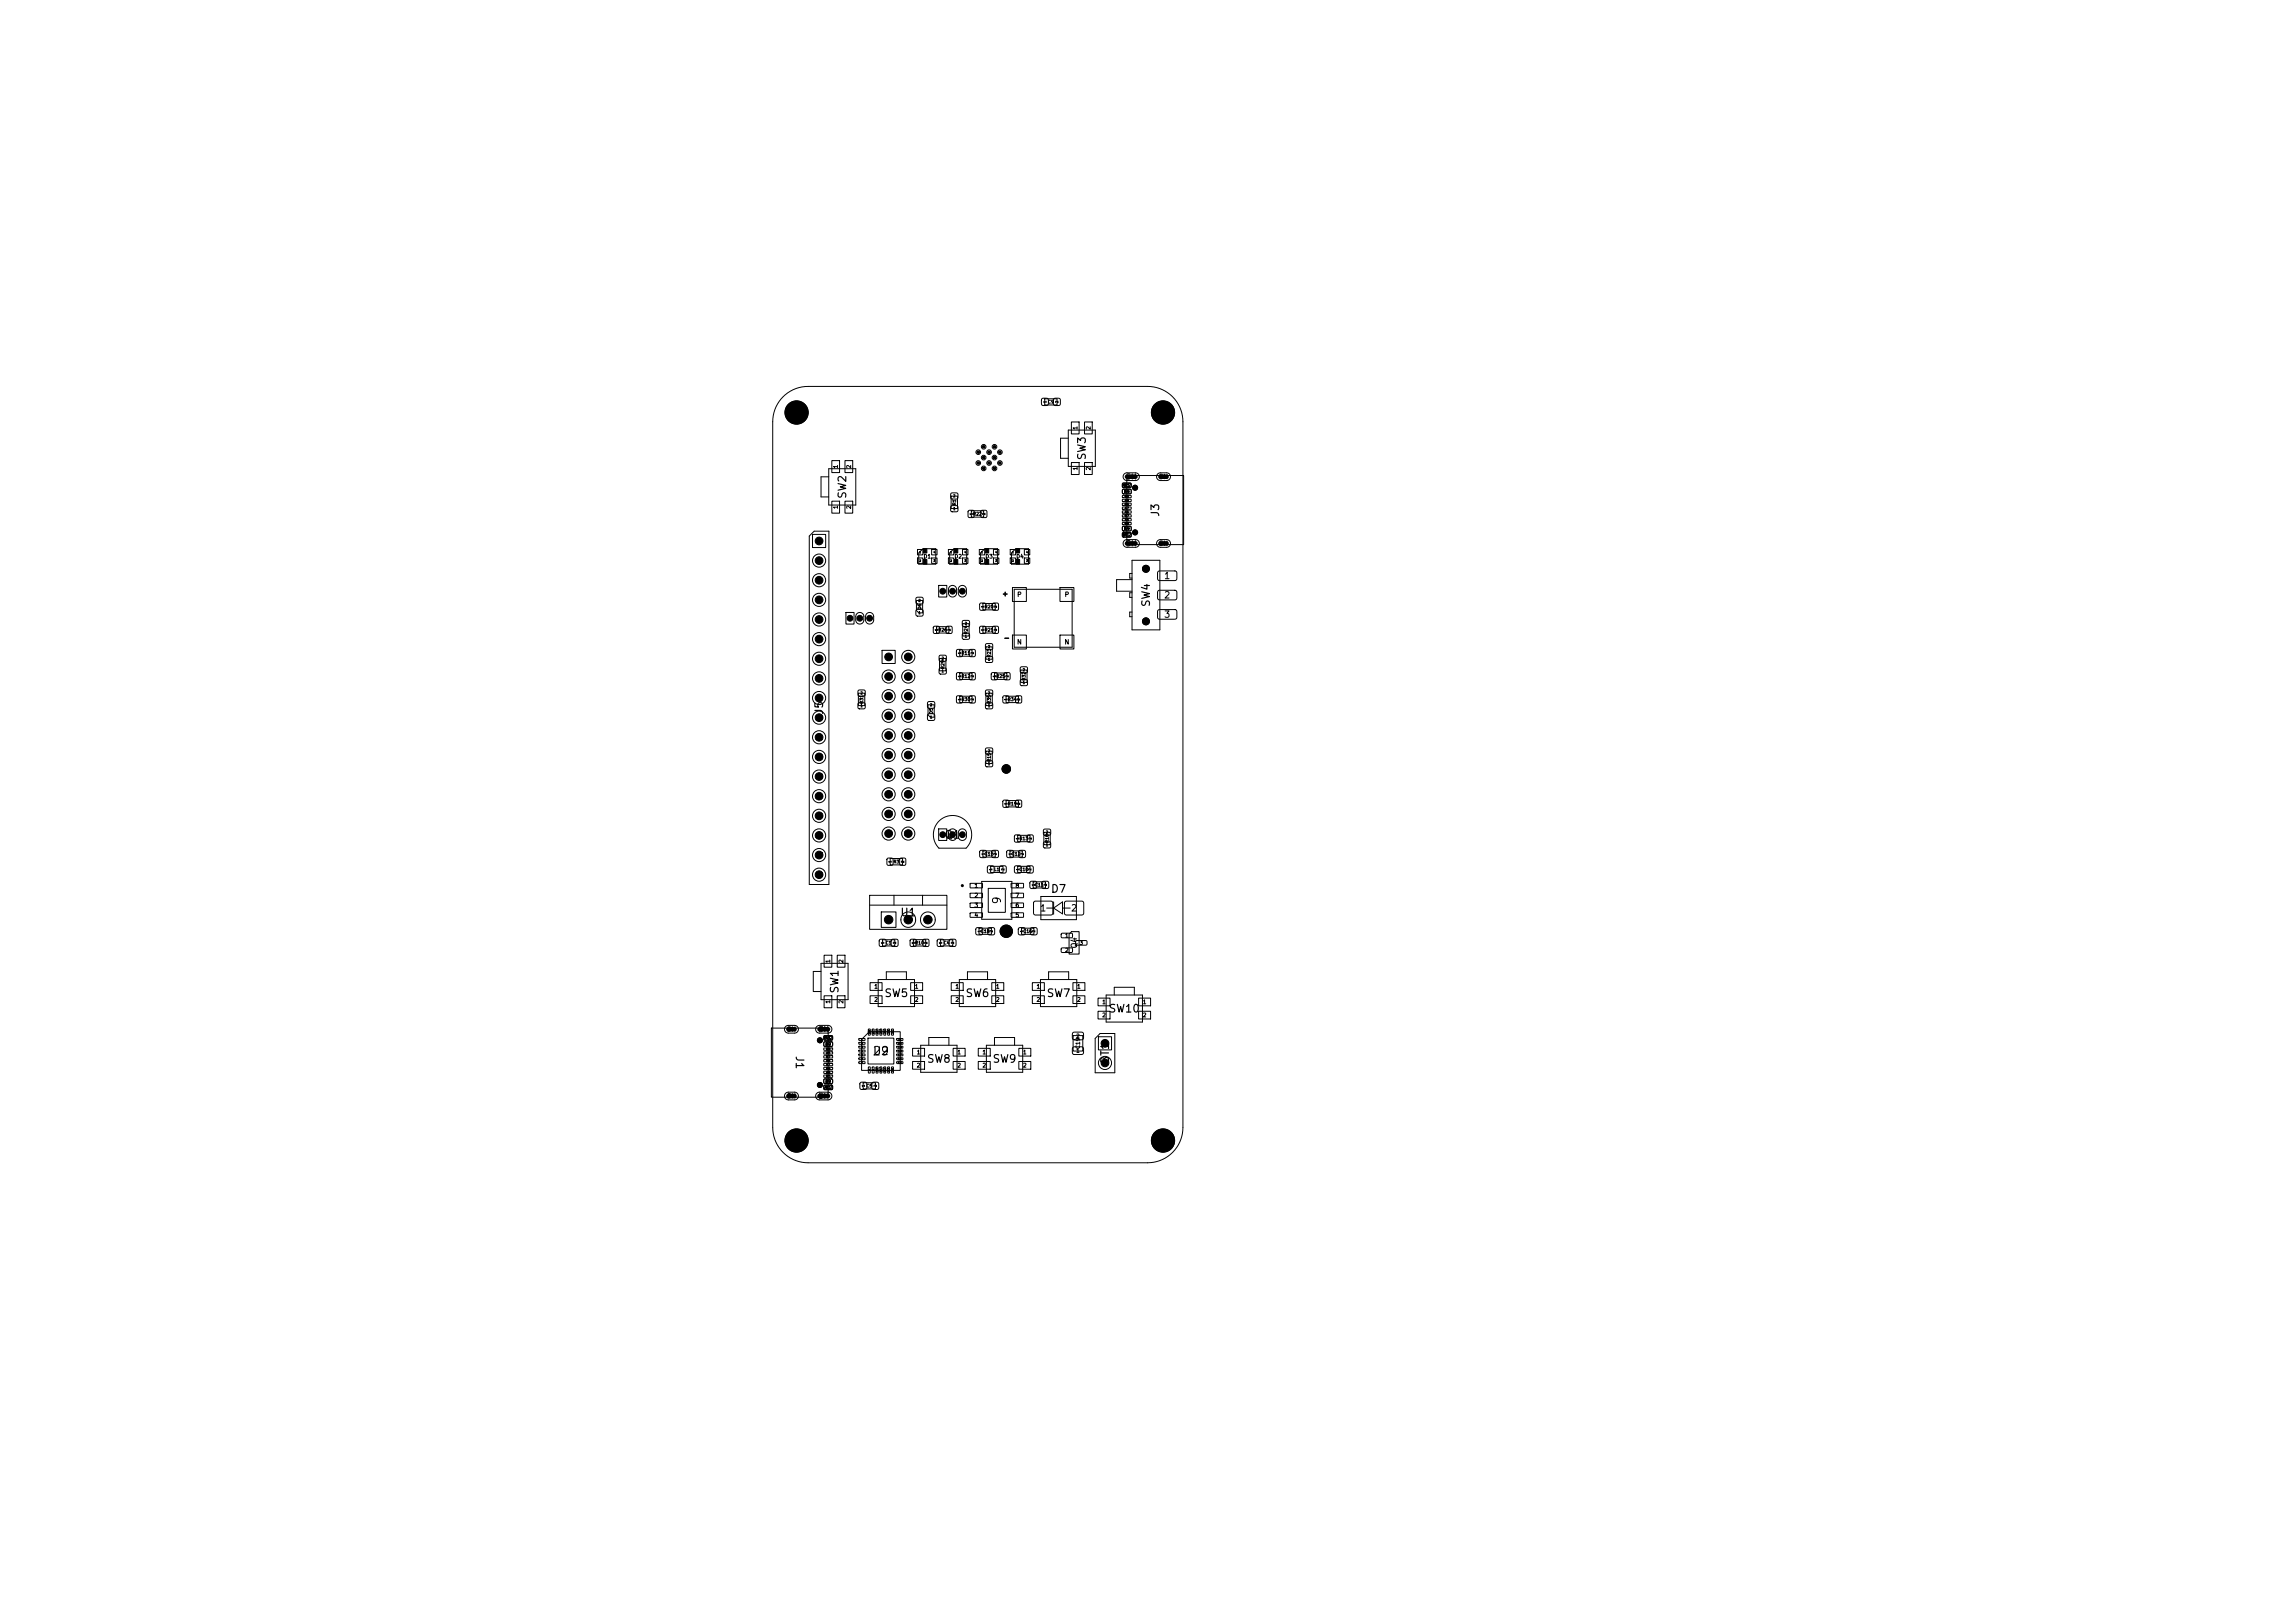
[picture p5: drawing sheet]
<svg xmlns="http://www.w3.org/2000/svg" width="297mm" height="210mm" viewBox="0 0 297 210" stroke-linecap="round" stroke-linejoin="round" font-family="sans-serif">
<defs><g id="words">
<text font-size="1.1" x="112.8" y="136.8">29</text>
<g font-size="1">
<text x="140.8" y="59.6" transform="rotate(-90 140.8 59.6)">SW3</text>
<text x="109.8" y="64.6" transform="rotate(-90 109.8 64.6)">SW2</text>
<text x="150.3" y="67" transform="rotate(-90 150.3 67)">J3</text>
<text x="149.1" y="78.6" transform="rotate(-90 149.1 78.6)">SW4</text>
<text x="106.8" y="92.5" transform="rotate(-90 106.8 92.5)">J5</text>
<text x="122.2" y="108.8">Q1</text>
<text x="116.4" y="118.8">U1</text>
<text x="129.8" y="117.1" transform="rotate(-90 129.8 117.1)">9</text>
<text x="135.9" y="115.8">D7</text>
<text x="108.8" y="128.6" transform="rotate(-90 108.8 128.6)">SW1</text>
<text x="114.4" y="129.3">SW5</text>
<text x="124.9" y="129.3">SW6</text>
<text x="135.4" y="129.3">SW7</text>
<text x="143.4" y="131.3">SW10</text>
<text x="102.7" y="136.5" transform="rotate(90 102.7 136.5)">J1</text>
<text x="112.9" y="136.8">U2</text>
<text x="119.9" y="137.8">SW8</text>
<text x="128.4" y="137.8">SW9</text>
<text x="143.8" y="137.7" transform="rotate(-90 143.8 137.7)">BT1</text>
</g>
<g font-size=".8">
<text x="150.6" y="75.1">1</text>
<text x="150.6" y="77.6">2</text>
<text x="150.6" y="80.1">3</text>
<text x="134.5" y="118.1">1</text>
<text x="138.5" y="118.1">2</text>
</g>
<g font-size=".7">
<text x="145.6" y="62.2">SH</text>
<text x="145.6" y="70.9">SH</text>
<text x="139.5" y="122.8" transform="rotate(-90 139.5 122.8)">Q4</text>
<text x="105.8" y="133.7">SH</text>
<text x="105.8" y="142.4">SH</text>
</g>
<g font-size=".6">
<text x="149.9" y="62.1">SH</text>
<text x="105.7" y="70.4">1</text>
<text x="149.9" y="70.8">SH</text>
<text x="105.7" y="73">2</text>
<text x="105.7" y="75.5">3</text>
<text x="129.6" y="77.3">+</text>
<text x="131.6" y="77.4">P</text>
<text x="137.7" y="77.4">P</text>
<text x="105.7" y="78.1">4</text>
<text x="105.7" y="80.6">5</text>
<text x="105.7" y="83.1">6</text>
<text x="129.8" y="83">-</text>
<text x="131.6" y="83.5">N</text>
<text x="137.7" y="83.5">N</text>
<text x="105.7" y="85.7">7</text>
<text x="105.7" y="88.2">8</text>
<text x="114.7" y="85.4">1</text>
<text x="114.7" y="88">3</text>
<text x="117.2" y="85.4">2</text>
<text x="117.2" y="88">4</text>
<text x="105.4" y="93.3">10</text>
<text x="105.4" y="95.8">11</text>
<text x="105.7" y="90.8">9</text>
<text x="114.7" y="90.5">5</text>
<text x="114.7" y="93.1">7</text>
<text x="114.7" y="95.6">9</text>
<text x="116.9" y="95.6">10</text>
<text x="117.2" y="90.5">6</text>
<text x="117.2" y="93.1">8</text>
<text x="105.4" y="98.4">12</text>
<text x="105.4" y="100.9">13</text>
<text x="114.4" y="98.1">11</text>
<text x="114.4" y="100.7">13</text>
<text x="116.9" y="98.1">12</text>
<text x="116.9" y="100.7">14</text>
<text x="105.4" y="103.5">14</text>
<text x="105.4" y="106">15</text>
<text x="114.4" y="103.2">15</text>
<text x="114.4" y="105.8">17</text>
<text x="116.9" y="103.2">16</text>
<text x="116.9" y="105.8">18</text>
<text x="105.4" y="108.5">16</text>
<text x="105.4" y="111.1">17</text>
<text x="105.4" y="113.6">18</text>
<text x="114.4" y="108.3">19</text>
<text x="116.9" y="108.3">20</text>
<text x="114.6" y="119.5">1</text>
<text x="117.2" y="119.5">2</text>
<text x="119.7" y="119.5">3</text>
<text x="101.8" y="133.6">SH</text>
<text x="142.7" y="135.4">1</text>
<text x="142.7" y="138">2</text>
<text x="101.8" y="142.3">SH</text>
</g>
<g font-size=".5">
<text x="139.5" y="55.7" transform="rotate(-90 139.5 55.7)">1</text>
<text x="141.2" y="55.7" transform="rotate(-90 141.2 55.7)">2</text>
<text x="108.5" y="65.9" transform="rotate(-90 108.5 65.9)">1</text>
<text x="108.5" y="60.7" transform="rotate(-90 108.5 60.7)">1</text>
<text x="110.2" y="65.9" transform="rotate(-90 110.2 65.9)">2</text>
<text x="110.2" y="60.7" transform="rotate(-90 110.2 60.7)">2</text>
<text x="139.5" y="60.9" transform="rotate(-90 139.5 60.9)">1</text>
<text x="141.2" y="60.9" transform="rotate(-90 141.2 60.9)">2</text>
<text x="119.5" y="72.4">D1</text>
<text x="122.4" y="76.8" transform="rotate(-90 122.4 76.8)">1</text>
<text x="123.5" y="72.4">D2</text>
<text x="123.7" y="76.8" transform="rotate(-90 123.7 76.8)">2</text>
<text x="124.9" y="76.8" transform="rotate(-90 124.9 76.8)">3</text>
<text x="127.5" y="72.4">D3</text>
<text x="131.5" y="72.4">D4</text>
<text x="110.4" y="80.3" transform="rotate(-90 110.4 80.3)">1</text>
<text x="111.7" y="80.3" transform="rotate(-90 111.7 80.3)">2</text>
<text x="112.9" y="80.3" transform="rotate(-90 112.9 80.3)">3</text>
<text x="122.4" y="108.3" transform="rotate(-90 122.4 108.3)">1</text>
<text x="123.7" y="108.3" transform="rotate(-90 123.7 108.3)">2</text>
<text x="124.9" y="108.3" transform="rotate(-90 124.9 108.3)">3</text>
<text x="126" y="115">1</text>
<text x="126" y="116.3">2</text>
<text x="126" y="117.5">3</text>
<text x="126" y="118.8">4</text>
<text x="131.3" y="118.8">5</text>
<text x="131.3" y="117.5">6</text>
<text x="131.3" y="116.3">7</text>
<text x="131.3" y="115">8</text>
<text x="107.5" y="124.7" transform="rotate(-90 107.5 124.7)">1</text>
<text x="109.2" y="124.7" transform="rotate(-90 109.2 124.7)">2</text>
<text x="137.8" y="121.4">1</text>
<text x="137.8" y="123.3">2</text>
<text x="139.7" y="122.4">3</text>
<text x="107.5" y="129.9" transform="rotate(-90 107.5 129.9)">1</text>
<text x="109.2" y="129.9" transform="rotate(-90 109.2 129.9)">2</text>
<text x="113.1" y="128">1</text>
<text x="113.1" y="129.7">2</text>
<text x="118.3" y="128">1</text>
<text x="118.3" y="129.7">2</text>
<text x="123.6" y="128">1</text>
<text x="123.6" y="129.7">2</text>
<text x="128.8" y="128">1</text>
<text x="128.8" y="129.7">2</text>
<text x="134.1" y="128">1</text>
<text x="134.1" y="129.7">2</text>
<text x="139.3" y="128">1</text>
<text x="139.3" y="129.7">2</text>
<text x="142.6" y="130">1</text>
<text x="142.6" y="131.7">2</text>
<text x="147.8" y="130">1</text>
<text x="147.8" y="131.7">2</text>
<text x="118.6" y="136.5">1</text>
<text x="123.8" y="136.5">1</text>
<text x="127.1" y="136.5">1</text>
<text x="132.3" y="136.5">1</text>
<text x="139.2" y="136.3">1</text>
<text x="139.2" y="134.4">2</text>
<text x="139.9" y="135.8" transform="rotate(-90 139.9 135.8)">C19</text>
<text x="118.6" y="138.2">2</text>
<text x="123.8" y="138.2">2</text>
<text x="127.1" y="138.2">2</text>
<text x="132.3" y="138.2">2</text>
</g>
<g font-size=".4">
<text x="135.6" y="52.3">C9</text>
<text x="123.8" y="65.4" transform="rotate(-90 123.8 65.4)">R1</text>
<text x="145.3" y="63.1">A12</text>
<text x="145.4" y="63.1">B1</text>
<text x="145.4" y="63.9">B4</text>
<text x="145.4" y="63.9">A9</text>
<text x="125.9" y="66.8">R22</text>
<text x="145.2" y="69.5">B12</text>
<text x="145.4" y="68.7">B9</text>
<text x="145.4" y="69.5">A1</text>
<text x="145.4" y="68.7">A4</text>
<text x="119.3" y="78.9" transform="rotate(-90 119.3 78.9)">D6</text>
<text x="121.4" y="81.8">R26</text>
<text x="125.3" y="82.1" transform="rotate(-90 125.3 82.1)">R24</text>
<text x="127.4" y="78.8">R20</text>
<text x="127.4" y="81.8">R21</text>
<text x="122.3" y="86.6" transform="rotate(-90 122.3 86.6)">R29</text>
<text x="124.4" y="84.8">R11</text>
<text x="124.4" y="87.8">R12</text>
<text x="128.3" y="85.1" transform="rotate(-90 128.3 85.1)">R23</text>
<text x="128.9" y="87.8">R25</text>
<text x="132.8" y="88.1" transform="rotate(-90 132.8 88.1)">R32</text>
<text x="111.8" y="91.1" transform="rotate(-90 111.8 91.1)">R31</text>
<text x="120.8" y="92.4" transform="rotate(-90 120.8 92.4)">D5</text>
<text x="124.4" y="90.8">R30</text>
<text x="128.3" y="91.1" transform="rotate(-90 128.3 91.1)">R35</text>
<text x="130.4" y="90.8">R34</text>
<text x="128.3" y="98.6" transform="rotate(-90 128.3 98.6)">R15</text>
<text x="130.4" y="104.3">R19</text>
<text x="115.6" y="111.8">R3</text>
<text x="127.4" y="110.8">C15</text>
<text x="128.6" y="112.8">L1</text>
<text x="130.9" y="110.8">C12</text>
<text x="131.9" y="112.8">C10</text>
<text x="131.9" y="108.8">R13</text>
<text x="135.8" y="109.1" transform="rotate(-90 135.8 109.1)">R18</text>
<text x="133.9" y="114.8">C11</text>
<text x="114.6" y="122.3">C1</text>
<text x="118.4" y="122.3">R10</text>
<text x="122.1" y="122.3">C4</text>
<text x="126.9" y="120.8">C18</text>
<text x="132.4" y="120.8">C16</text>
<text x="106.6" y="134.6">B12</text>
<text x="106.8" y="135.4">B9</text>
<text x="106.8" y="134.6">A1</text>
<text x="106.8" y="135.4">A4</text>
<text x="106.6" y="141">A12</text>
<text x="106.8" y="141">B1</text>
<text x="106.8" y="140.2">B4</text>
<text x="106.8" y="140.2">A9</text>
<text x="112.1" y="140.8">C5</text>
</g>
<g font-size=".3">
<text x="135.5" y="52.2" transform="rotate(-90 135.5 52.2)">1</text>
<text x="137" y="52.2" transform="rotate(-90 137 52.2)">2</text>
<text x="123.3" y="64.4">2</text>
<text x="145.5" y="64.5">B5</text>
<text x="145.5" y="65.5">B6</text>
<text x="145.5" y="66">A7</text>
<text x="145.5" y="65">A8</text>
<text x="123.3" y="66.1">1</text>
<text x="125.9" y="66.7" transform="rotate(-90 125.9 66.7)">1</text>
<text x="127.6" y="66.7" transform="rotate(-90 127.6 66.7)">2</text>
<text x="145.5" y="67">B7</text>
<text x="145.5" y="68">B8</text>
<text x="145.5" y="67.5">A5</text>
<text x="145.5" y="66.5">A6</text>
<text x="118.8" y="78">2</text>
<text x="118.8" y="79.5">1</text>
<text x="121.4" y="81.7" transform="rotate(-90 121.4 81.7)">1</text>
<text x="123.1" y="81.7" transform="rotate(-90 123.1 81.7)">2</text>
<text x="124.8" y="82.6">1</text>
<text x="124.8" y="80.9">2</text>
<text x="127.4" y="81.7" transform="rotate(-90 127.4 81.7)">1</text>
<text x="127.4" y="78.7" transform="rotate(-90 127.4 78.7)">1</text>
<text x="127.8" y="83.9">2</text>
<text x="129.1" y="81.7" transform="rotate(-90 129.1 81.7)">2</text>
<text x="129.1" y="78.7" transform="rotate(-90 129.1 78.7)">2</text>
<text x="111.3" y="89.9">2</text>
<text x="121.8" y="87.1">1</text>
<text x="121.8" y="85.4">2</text>
<text x="124.4" y="87.7" transform="rotate(-90 124.4 87.7)">1</text>
<text x="124.4" y="84.7" transform="rotate(-90 124.4 84.7)">1</text>
<text x="126.1" y="87.7" transform="rotate(-90 126.1 87.7)">2</text>
<text x="126.1" y="84.7" transform="rotate(-90 126.1 84.7)">2</text>
<text x="127.8" y="89.9">2</text>
<text x="127.8" y="85.6">1</text>
<text x="128.9" y="87.7" transform="rotate(-90 128.9 87.7)">1</text>
<text x="130.6" y="87.7" transform="rotate(-90 130.6 87.7)">2</text>
<text x="132.3" y="88.6">1</text>
<text x="132.3" y="86.9">2</text>
<text x="111.3" y="91.6">1</text>
<text x="120.3" y="93">1</text>
<text x="120.3" y="91.5">2</text>
<text x="124.4" y="90.7" transform="rotate(-90 124.4 90.7)">1</text>
<text x="126.1" y="90.7" transform="rotate(-90 126.1 90.7)">2</text>
<text x="127.8" y="91.6">1</text>
<text x="130.4" y="90.7" transform="rotate(-90 130.4 90.7)">1</text>
<text x="132.1" y="90.7" transform="rotate(-90 132.1 90.7)">2</text>
<text x="127.8" y="99.1">1</text>
<text x="127.8" y="97.4">2</text>
<text x="130.4" y="104.2" transform="rotate(-90 130.4 104.2)">1</text>
<text x="132.1" y="104.2" transform="rotate(-90 132.1 104.2)">2</text>
<text x="135.3" y="107.9">2</text>
<text x="115.4" y="111.7" transform="rotate(-90 115.4 111.7)">1</text>
<text x="117.1" y="111.7" transform="rotate(-90 117.1 111.7)">2</text>
<text x="127.5" y="110.7" transform="rotate(-90 127.5 110.7)">1</text>
<text x="128.5" y="112.7" transform="rotate(-90 128.5 112.7)">1</text>
<text x="129" y="110.7" transform="rotate(-90 129 110.7)">2</text>
<text x="130" y="112.7" transform="rotate(-90 130 112.7)">2</text>
<text x="131" y="110.7" transform="rotate(-90 131 110.7)">1</text>
<text x="131.9" y="108.7" transform="rotate(-90 131.9 108.7)">1</text>
<text x="132" y="112.7" transform="rotate(-90 132 112.7)">1</text>
<text x="132.5" y="110.7" transform="rotate(-90 132.5 110.7)">2</text>
<text x="133.5" y="112.7" transform="rotate(-90 133.5 112.7)">2</text>
<text x="133.6" y="108.7" transform="rotate(-90 133.6 108.7)">2</text>
<text x="135.3" y="109.6">1</text>
<text x="134" y="114.7" transform="rotate(-90 134 114.7)">1</text>
<text x="135.5" y="114.7" transform="rotate(-90 135.5 114.7)">2</text>
<text x="114.5" y="122.2" transform="rotate(-90 114.5 122.2)">1</text>
<text x="116" y="122.2" transform="rotate(-90 116 122.2)">2</text>
<text x="118.4" y="122.2" transform="rotate(-90 118.4 122.2)">1</text>
<text x="120.1" y="122.2" transform="rotate(-90 120.1 122.2)">2</text>
<text x="122" y="122.2" transform="rotate(-90 122 122.2)">1</text>
<text x="123.5" y="122.2" transform="rotate(-90 123.5 122.2)">2</text>
<text x="127" y="120.7" transform="rotate(-90 127 120.7)">1</text>
<text x="128.5" y="120.7" transform="rotate(-90 128.5 120.7)">2</text>
<text x="132.5" y="120.7" transform="rotate(-90 132.5 120.7)">1</text>
<text x="134" y="120.7" transform="rotate(-90 134 120.7)">2</text>
<text x="106.9" y="137">B7</text>
<text x="106.9" y="136">B8</text>
<text x="106.9" y="136.5">A5</text>
<text x="106.9" y="137.5">A6</text>
<text x="106.9" y="138">A7</text>
<text x="111.4" y="134.7">1</text>
<text x="111.4" y="135.2">2</text>
<text x="111.4" y="135.7">3</text>
<text x="111.4" y="136.2">4</text>
<text x="111.4" y="136.7">5</text>
<text x="111.4" y="137.2">6</text>
<text x="111.4" y="137.7">7</text>
<text x="112.7" y="133.8" transform="rotate(-90 112.7 133.8)">28</text>
<text x="113.2" y="133.8" transform="rotate(-90 113.2 133.8)">27</text>
<text x="113.7" y="133.8" transform="rotate(-90 113.7 133.8)">26</text>
<text x="114.2" y="133.8" transform="rotate(-90 114.2 133.8)">25</text>
<text x="114.7" y="133.8" transform="rotate(-90 114.7 133.8)">24</text>
<text x="115.2" y="133.8" transform="rotate(-90 115.2 133.8)">23</text>
<text x="115.7" y="133.8" transform="rotate(-90 115.7 133.8)">22</text>
<text x="116.2" y="137.7">15</text>
<text x="116.2" y="137.2">16</text>
<text x="116.2" y="136.7">17</text>
<text x="116.2" y="136.2">18</text>
<text x="116.2" y="135.7">19</text>
<text x="116.2" y="135.2">20</text>
<text x="116.2" y="134.7">21</text>
<text x="106.9" y="139.5">B5</text>
<text x="106.9" y="138.5">B6</text>
<text x="106.9" y="139">A8</text>
<text x="112" y="140.7" transform="rotate(-90 112 140.7)">1</text>
<text x="112.7" y="138.6" transform="rotate(-90 112.7 138.6)">8</text>
<text x="113.2" y="138.6" transform="rotate(-90 113.2 138.6)">9</text>
<text x="113.5" y="140.7" transform="rotate(-90 113.5 140.7)">2</text>
<text x="113.7" y="138.7" transform="rotate(-90 113.7 138.7)">10</text>
<text x="114.2" y="138.7" transform="rotate(-90 114.2 138.7)">11</text>
<text x="114.7" y="138.7" transform="rotate(-90 114.7 138.7)">12</text>
<text x="115.2" y="138.7" transform="rotate(-90 115.2 138.7)">13</text>
<text x="115.7" y="138.7" transform="rotate(-90 115.7 138.7)">14</text>
</g>
<g font-size=".2">
<text x="126.4" y="58.7">41</text>
<text x="127.1" y="59.4">41</text>
<text x="127.1" y="58">41</text>
<text x="127.8" y="58.7">41</text>
<text x="128.5" y="59.4">41</text>
<text x="128.5" y="58">41</text>
<text x="129.2" y="58.7">41</text>
<text x="126.4" y="60.1">41</text>
<text x="127.1" y="60.8">41</text>
<text x="127.8" y="60.1">41</text>
<text x="128.5" y="60.8">41</text>
<text x="129.2" y="60.1">41</text>
<text x="119" y="71.6">1</text>
<text x="120.8" y="71.6">4</text>
<text x="123" y="71.6">1</text>
<text x="124.8" y="71.6">4</text>
<text x="127" y="71.6">1</text>
<text x="128.8" y="71.6">4</text>
<text x="131" y="71.6">1</text>
<text x="132.8" y="71.6">4</text>
<text x="119" y="72.7">2</text>
<text x="120.8" y="72.7">3</text>
<text x="123" y="72.7">2</text>
<text x="124.8" y="72.7">3</text>
<text x="127" y="72.7">2</text>
<text x="128.8" y="72.7">3</text>
<text x="131" y="72.7">2</text>
<text x="132.8" y="72.7">3</text>
</g>
</g></defs>
<g fill="none" stroke="#000" stroke-width=".13">
<path d="M101.3 51.3a4.6 4.6 0 0 1 3.3-1.3h43.9a4.6 4.6 0 0 1 4.6 4.6v91.3a4.6 4.6 0 0 1-4.6 4.6h-43.9a4.6 4.6 0 0 1-4.6-4.6v-91.3a4.6 4.6 0 0 1 1.3-3.3zM107.7 59.6h1v1.6h-1zM109.4 59.6h1v1.6h-1zM134.8 51.6l.2-.1 .6 .1 .1 .1-.1 .7-.1 .1-.7-.1v-.1zM135.2 51.6h1.6v.8h-1.6zM136.4 51.6l.1-.1 .7 .1v.1v.7l-.2 .1-.6-.1-.1-.1zM138.2 56.7h-1v2.6h1M138.2 55.7h3.5v4.7h-3.5zM138.6 59.9h1v1.5h-1zM138.6 54.6h1v1.6h-1zM140.3 59.9h1v1.5h-1zM140.3 54.6h1v1.6h-1z"/>
<path d="M104.7 69.4l.7-.7h1.9v45.8h-2.6zM105.1 69.1h1.7v1.8h-1.7zM107.2 61.7h-1v2.6h1M107.2 60.7h3.6v4.7h-3.6zM107.7 64.9h1v1.5h-1zM109.4 64.9h1v1.5h-1zM109.5 79.3h1v1.4h-1zM110.9 79.4a.53 .53 0 0 1 .6-.1 .53 .53 0 0 1 .3 .5v.4a.53 .53 0 0 1-.5 .5 .53 .53 0 0 1-.6-.5l.1-.5zM112.2 79.4a.53 .53 0 0 1 .5-.1 .53 .53 0 0 1 .4 .5v.4a.53 .53 0 0 1-.6 .5 .53 .53 0 0 1-.5-.5v-.5zM118.6 78.9h.8v.8h-.8zM118.6 77.3h.8v.8h-.8zM118.6 77.7h.8v1.6h-.5l-.3-.3z"/>
<path d="M118.7 71.1h.7v.7h-.7zM118.7 72.2h.7v.7h-.7zM119.4 71h1.7v2h-2.2v-1.4zM120.6 72.2h.7v.7h-.7zM120.6 71.1h.7v.7h-.7zM121.5 75.7h1v1.6h-1zM122.7 71.1h.7v.7h-.7zM122.7 72.2h.7v.7h-.7zM122.9 75.9a.53 .53 0 0 1 .6-.1 .53 .53 0 0 1 .3 .5v.4a.53 .53 0 0 1-.5 .6 .53 .53 0 0 1-.6-.6l.1-.5zM122.9 71.6l.6-.6h1.6v2h-2.2zM123.1 65.5h.8v.7h-.8zM123.1 63.8h.8v.7h-.8z"/>
<path d="M123.1 64.2h.8v1.6h-.8zM124.2 75.9a.53 .53 0 0 1 .5-.1 .53 .53 0 0 1 .4 .5v.4a.53 .53 0 0 1-.6 .6 .53 .53 0 0 1-.5-.6v-.5zM124.6 72.2h.7v.7h-.7zM124.6 71.1h.7v.7h-.7zM125.3 66.1h.7v.8h-.7zM125.7 66.1h1.6v.8h-1.6zM126.7 71.1h.7v.7h-.7zM126.7 72.2h.7v.7h-.7zM126.8 78.1h.7v.8h-.7zM127 66.1h.7v.8h-.7zM127.2 78.1h1.6v.8h-1.6zM127.4 71h1.7v2h-2.2v-1.4z"/>
<path d="M128.5 78.1h.7v.8h-.7zM128.6 72.2h.7v.7h-.7zM128.6 71.1h.7v.7h-.7zM130.7 71.1h.7v.7h-.7zM130.7 72.2h.7v.7h-.7zM131 76h1.8v1.8h-1.8zM131.2 76.3h7.5v7.5h-7.5zM131.4 71h1.7v2h-2.2v-1.4zM132.6 72.2h.7v.7h-.7zM132.6 71.1h.7v.7h-.7zM137.2 76h1.8v1.8h-1.8zM145.3 67.1h1l.1 .2-.1 .1h-1z"/>
<path d="M145.3 66.1h1l.1 .2-.1 .1h-1zM145.3 65.6h1l.1 .2-.1 .1h-1zM145.3 64.6h1l.1 .2-.1 .1h-1zM145.3 64.1h1l.1 .2-.1 .1h-1zM145.3 65.1h1l.1 .2-.1 .1h-1zM145.3 66.6h1l.1 .2-.1 .1h-1zM145.3 67.6h1l.1 .2-.1 .1h-1zM145.3 68.9h1l.1 .1v.4l-.2 .1h-.9l-.1-.2zM145.3 68.1h1l.1 .2v.3l-.2 .1h-.9l-.1-.1zM145.3 63.3h1l.1 .1v.4l-.2 .1h-.9l-.1-.2zM145.3 62.5h1l.1 .2v.3l-.2 .1h-.9l-.1-.1zM145.5 70l.3-.2h1.1a.5 .5 0 0 1 .5 .5 .5 .5 0 0 1-.5 .5h-1.1a.5 .5 0 0 1-.4-.3 .5 .5 0 0 1 .1-.5z"/>
<path d="M145.5 61.3l.3-.1h1.1a.5 .5 0 0 1 .5 .5 .5 .5 0 0 1-.5 .5h-1.1a.5 .5 0 0 1-.4-.3 .5 .5 0 0 1 .1-.6zM145.8 61.5h7.4v9h-7.4zM146.5 75h-2v1.5h2M146.5 74.2h-.3v.6h.3M146.5 76.7h-.3v.6h.3M146.5 79.2h-.3v.6h.3M146.5 72.5h3.6v9h-3.6zM149.8 70l.3-.2h.9a.5 .5 0 0 1 .5 .5 .5 .5 0 0 1-.5 .5h-.8a.5 .5 0 0 1-.5-.3 .5 .5 0 0 1 .1-.5zM149.8 61.3l.3-.1h.9a.5 .5 0 0 1 .5 .5 .5 .5 0 0 1-.5 .5h-.8a.5 .5 0 0 1-.5-.3 .5 .5 0 0 1 .1-.6zM149.9 73.9h.1h2.1l.2 .2v.9l-.3 .1h-2l-.2-.2zM149.9 76.4h.1h2.1l.2 .2v.9l-.3 .1h-2l-.2-.2zM149.9 78.9h.1h2.1l.2 .2v.9l-.3 .1h-2l-.2-.2z"/>
<path d="M111.1 91h.8v.7h-.8zM111.1 89.3h.8v.7h-.8zM111.1 89.7h.8v1.6h-.8zM114.1 84.1h1.7v1.7h-1.7zM120.1 92.4h.8v.8h-.8zM120.1 90.8h.8v.8h-.8zM120.1 91.2h.8v1.6h-.5l-.3-.3zM120.8 81.1h.7v.8h-.7zM121.2 81.1h1.6v.8h-1.6zM121.6 86.5h.8v.7h-.8zM121.6 84.8h.8v.7h-.8zM121.6 85.2h.8v1.6h-.8z"/>
<path d="M122.5 81.1h.7v.8h-.7zM123.8 84.1h.7v.8h-.7zM123.8 87.1h.7v.8h-.7zM123.8 90.1h.7v.8h-.7zM124.2 84.1h1.6v.8h-1.6zM124.2 87.1h1.6v.8h-1.6zM124.2 90.1h1.6v.8h-1.6zM124.6 82h.8v.7h-.8zM124.6 80.3h.8v.7h-.8zM124.6 80.7h.8v1.6h-.8zM125.5 84.1h.7v.8h-.7zM125.5 87.1h.7v.8h-.7z"/>
<path d="M125.5 90.1h.7v.8h-.7zM126.8 81.1h.7v.8h-.7zM127.2 81.1h1.6v.8h-1.6zM127.6 98.5h.8v.7h-.8zM127.6 96.8h.8v.7h-.8zM127.6 91h.8v.7h-.8zM127.6 89.3h.8v.7h-.8zM127.6 85h.8v.7h-.8zM127.6 83.3h.8v.7h-.8zM127.6 97.2h.8v1.6h-.8zM127.6 89.7h.8v1.6h-.8zM127.6 83.7h.8v1.6h-.8z"/>
<path d="M128.3 87.1h.7v.8h-.7zM128.5 81.1h.7v.8h-.7zM128.7 87.1h1.6v.8h-1.6zM129.8 90.1h.7v.8h-.7zM130 87.1h.7v.8h-.7zM130.2 90.1h1.6v.8h-1.6zM131 82.2h1.8v1.8h-1.8zM131.5 90.1h.7v.8h-.7zM132.1 88h.8v.7h-.8zM132.1 86.3h.8v.7h-.8zM132.1 86.7h.8v1.6h-.8zM137.2 82.2h1.8v1.8h-1.8z"/>
<path d="M112.5 117.1h10M112.5 115.8h10v4.4h-10zM114 118h2v2h-2zM114.8 111.1h.7v.8h-.7zM115.2 111.1h1.6v.8h-1.6zM115.7 115.9v1.2M116.5 111.1h.7v.8h-.7zM119.4 115.9v1.2M121.5 107.2h1v1.6h-1zM121.5 109.8h3.5a2.48 2.48 0 0 0 0-3.6 2.48 2.48 0 0 0-3.5 0 2.48 2.48 0 0 0 0 3.6M122.9 107.4a.53 .53 0 0 1 .6-.1 .53 .53 0 0 1 .3 .5v.4a.53 .53 0 0 1-.5 .6 .53 .53 0 0 1-.6-.6l.1-.5zM124.2 107.4a.53 .53 0 0 1 .5-.1 .53 .53 0 0 1 .4 .5v.4a.53 .53 0 0 1-.6 .6 .53 .53 0 0 1-.5-.6v-.5z"/>
<path d="M125.6 114.3h1.5v.5l-1.5 .1zM125.6 115.6h1.5v.5l-1.5 .1zM125.6 116.9l1.5-.1v.6h-1.5zM125.6 118.1h1.5v.6h-1.5zM126.8 110.1l.2-.1 .6 .1 .1 .1-.1 .7-.1 .1-.7-.1v-.1zM127 114.1h3.9v4.9h-3.9zM127.2 110.1h1.6v.8h-1.6zM127.8 112.1h.8v.8h-.8zM127.9 114.9h2.2v3.2h-2.2zM128.2 112.1h1.6v.8h-1.6zM128.4 110.1l.1-.1 .7 .1v.1v.7l-.2 .1-.6-.1-.1-.1zM129.4 112.1h.8v.8h-.8z"/>
<path d="M129.8 103.6h.7v.8h-.7zM130.2 103.6h1.6v.8h-1.6zM130.3 110.1l.2-.1 .6 .1 .1 .1-.1 .7-.2 .1-.6-.1v-.1zM130.7 110.1h1.6v.8h-1.6zM130.9 118.1h1.5l.1 .6h-1.6zM130.9 116.9l1.5-.1 .1 .6h-1.6zM130.9 115.6h1.5l.1 .5-1.6 .1zM130.9 114.3h1.5l.1 .5-1.6 .1zM131.3 108.1h.7v.8h-.7zM131.3 112.1l.2-.1 .6 .1 .1 .1-.1 .7-.2 .1-.6-.1v-.1zM131.5 103.6h.7v.8h-.7zM131.7 112.1h1.6v.8h-1.6z"/>
<path d="M131.7 108.1h1.6v.8h-1.6zM131.9 110.1l.2-.1 .6 .1v.1v.7l-.2 .1-.6-.1-.1-.1zM132.9 112.1l.2-.1 .6 .1v.1v.7l-.2 .1-.6-.1-.1-.1zM133 108.1h.7v.8h-.7zM133.3 114.1l.2-.1 .6 .1 .1 .1-.1 .7-.2 .1-.6-.1v-.1zM133.7 114.1h1.6v.8h-1.6zM133.8 116.7l.2-.1h2l.2 .1v.1v1.5l-.2 .1h-2l-.2-.1v-.2zM134.7 116h4.6v3h-4.6zM134.9 114.1l.2-.1 .6 .1v.1v.7l-.2 .1-.6-.1-.1-.1zM135.1 109h.8v.7h-.8zM135.1 107.3h.8v.7h-.8zM135.1 107.7h.8v1.6h-.8z"/>
<path d="M135.4 117.5h1M136.4 116.7v1.6M136.4 117.5l1.1-.8v1.6zM137.5 117.5h1M137.8 116.7l.2-.1h2l.2 .1v.1v1.5l-.2 .1h-2l-.2-.1v-.2zM99.8 133h7.4v9h-7.4zM101.7 132.8l.3-.1h.8a.5 .5 0 0 1 .5 .5 .5 .5 0 0 1-.5 .5h-.8a.5 .5 0 0 1-.4-.3 .5 .5 0 0 1 .1-.6zM105.7 132.8l.3-.1h1.2a.5 .5 0 0 1 .5 .5 .5 .5 0 0 1-.5 .5h-1.1a.5 .5 0 0 1-.5-.3 .5 .5 0 0 1 .1-.6zM106.2 125.7h-1v2.6h1M106.2 124.7h3.5v4.7h-3.5zM106.6 136.1h1.1l.1 .2-.1 .1h-1zM106.6 137.1h1.1l.1 .2-.1 .1h-1z"/>
<path d="M106.6 137.6h1.1l.1 .2-.1 .1h-1zM106.6 138.6h1.1l.1 .2-.1 .1h-1zM106.6 139.1h1.1l.1 .2-.1 .1h-1zM106.6 138.1h1.1l.1 .2-.1 .1h-1zM106.6 136.6h1.1l.1 .2-.1 .1h-1zM106.6 135.6h1.1l.1 .2-.1 .1h-1zM106.6 134h1.1l.1 .2-.1 .3-.1 .1h-.9l-.1-.1zM106.6 134.8h1.1l.1 .1-.1 .4-.1 .1h-.9l-.1-.2zM106.6 139.6h1.1l.1 .2-.1 .3-.1 .1h-.9l-.1-.1zM106.7 128.8h1v1.6h-1zM106.7 123.6h1v1.6h-1zM108.4 128.8h1v1.6h-1z"/>
<path d="M108.4 123.6h1v1.6h-1zM111.2 134.4h.7v.2h-.7zM111.2 134.9h.7v.2h-.7zM111.2 135.4h.7v.2h-.7zM111.2 135.9h.7v.2h-.7zM111.2 136.4h.7v.2h-.7zM111.2 136.9h.7v.2h-.7zM111.2 137.4h.7v.2h-.7zM112.3 134.3h3.4v3.4h-3.4zM112.4 138.1h.2v.7h-.2zM112.4 133.2h.2v.7h-.2zM112.5 133.5h4v5h-5v-4z"/>
<path d="M112.6 127.2h1.5v1h-1.5zM112.6 128.8h1.5v1h-1.5zM112.9 138.1h.2v.7h-.2zM112.9 133.2h.2v.7h-.2zM113.4 138.1h.2v.7h-.2zM113.4 133.2h.2v.7h-.2zM113.6 126.8h4.7v3.5h-4.7zM113.8 121.6l.2-.1 .6 .1 .1 .2-.1 .6-.1 .1-.7-.1v-.2zM113.9 138.1h.2v.7h-.2zM113.9 133.2h.2v.7h-.2zM114.2 121.6h1.6v.8h-1.6zM114.4 138.1h.2v.7h-.2z"/>
<path d="M114.4 133.2h.2v.7h-.2zM114.7 126.8v-1h2.6v1M114.9 138.1h.2v.7h-.2zM114.9 133.2h.2v.7h-.2zM115.4 121.6l.1-.1 .7 .1v.2v.6l-.2 .1-.6-.1-.1-.2zM115.4 138.1h.2v.7h-.2zM115.4 133.2h.2v.7h-.2zM116.1 137.4h.7v.2h-.7zM116.1 136.9h.7v.2h-.7zM116.1 136.4h.7v.2h-.7zM116.1 135.9h.7v.2h-.7zM116.1 135.4h.7v.2h-.7z"/>
<path d="M116.1 134.9h.7v.2h-.7zM116.1 134.4h.7v.2h-.7zM117.8 121.6h.7v.8h-.7zM117.8 127.2h1.6v1h-1.6zM117.8 128.8h1.6v1h-1.6zM118.1 135.6h1.6v1h-1.6zM118.1 137.4h1.6v.9h-1.6zM118.2 121.6h1.6v.8h-1.6zM119.1 135.3h4.8v3.5h-4.8zM119.5 121.6h.7v.8h-.7zM120.2 135.3v-1h2.6v1M121.3 121.6l.2-.1 .6 .1 .1 .2-.1 .6-.2 .1-.6-.1v-.2z"/>
<path d="M121.7 121.6h1.6v.8h-1.6zM122.9 121.6l.2-.1 .6 .1v.2v.6l-.2 .1-.6-.1-.1-.2zM123.1 127.2h1.5v1h-1.5zM123.1 128.8h1.5v1h-1.5zM123.4 135.6h1.5v1h-1.5zM123.4 137.4h1.5v.9h-1.5zM124.1 126.8h4.8v3.5h-4.8zM125.2 126.8v-1h2.6v1M126.3 120.1l.2-.1 .6 .1 .1 .1-.1 .7-.2 .1-.6-.1v-.1zM126.6 135.6h1.6v1h-1.6zM126.6 137.4h1.6v.9h-1.6zM126.7 120.1h1.6v.8h-1.6z"/>
<path d="M127.6 135.3h4.8v3.5h-4.8zM127.9 120.1l.2-.1 .6 .1v.1v.7l-.2 .1-.6-.1-.1-.1zM128.4 127.2h1.5v1h-1.5zM128.4 128.8h1.5v1h-1.5zM128.7 135.3v-1h2.6v1M131.8 120.1l.2-.1 .6 .1 .1 .1-.1 .7-.1 .1-.7-.1v-.1zM131.8 135.6h1.6v1h-1.6zM131.8 137.4h1.6v.9h-1.6zM132.2 120.1h1.6v.8h-1.6zM133.4 120.1l.1-.1 .7 .1v.1v.7l-.2 .1-.6-.1-.1-.1zM133.6 127.2h1.6v1h-1.6zM133.6 128.8h1.6v1h-1.6z"/>
<path d="M134.7 126.8h4.6v3.5h-4.6zM135.7 126.8v-1h2.6v1M137.4 120.8h1.3l.1 .1v.4l-.2 .1-1.2-.1-.1-.1zM137.4 122.7h1.3l.1 .1v.4h-.2h-1.2l-.1-.1zM138.7 120.5h.9v3h-1.3v-2.6zM138.8 135.5h.2h1.1l.1 .2v.6l-.2 .2-1.1-.1-.1-.2zM138.8 133.6l.2-.1 1.1 .1 .1 .2v.6l-.2 .1h-1.1l-.1-.2zM138.9 127.2h1.5v1h-1.5zM138.9 128.8h1.5v1h-1.5zM138.9 134h1.2v2h-1.2zM139.2 121.7h1.4l.1 .1v.4l-.2 .1h-1.2l-.1-.1zM142.1 129.2h1.5v1h-1.5z"/>
<path d="M142.1 130.8h1.5v1h-1.5zM142.2 134.2h1.7v1.7h-1.7zM142.4 133.7h1.9v5.1h-2.6v-4.4zM143.2 128.8h4.6v3.5h-4.6zM144.2 128.8v-1h2.6v1M147.3 129.2h1.6v1h-1.6zM147.3 130.8h1.6v1h-1.6zM101.7 141.5l.3-.2h.8a.5 .5 0 0 1 .5 .5 .5 .5 0 0 1-.5 .5h-.8a.5 .5 0 0 1-.4-.3 .5 .5 0 0 1 .1-.5zM105.7 141.5l.3-.2h1.2a.5 .5 0 0 1 .5 .5 .5 .5 0 0 1-.5 .5h-1.1a.5 .5 0 0 1-.5-.3 .5 .5 0 0 1 .1-.5zM106.6 140.4h1.1l.1 .1-.1 .4-.1 .1h-.9l-.1-.1zM111.3 140.1l.2-.1 .6 .1 .1 .1-.1 .7-.2 .1-.6-.1v-.1zM111.7 140.1h1.6v.8h-1.6z"/>
<path d="M112.9 140.1l.2-.1 .6 .1v.1v.7l-.2 .1-.6-.1-.1-.1z"/>
<circle cx="103.1" cy="53.4" r="1.5"/>
<circle cx="126.6" cy="58.5" r=".3"/>
<circle cx="126.6" cy="59.9" r=".3"/>
<circle cx="127.3" cy="59.2" r=".3"/>
<circle cx="127.3" cy="57.8" r=".3"/>
<circle cx="128" cy="58.5" r=".3"/>
<circle cx="128" cy="59.9" r=".3"/>
<circle cx="128.7" cy="59.2" r=".3"/>
<circle cx="128.7" cy="57.8" r=".3"/>
<circle cx="129.4" cy="58.5" r=".3"/>
<circle cx="129.4" cy="59.9" r=".3"/>
<circle cx="150.5" cy="53.4" r="1.5"/>
<circle cx="106" cy="75.1" r=".85"/>
<circle cx="106" cy="77.6" r=".85"/>
<circle cx="106" cy="72.5" r=".85"/>
<circle cx="127.3" cy="60.6" r=".3"/>
<circle cx="128.7" cy="60.6" r=".3"/>
<circle cx="146.9" cy="68.9" r=".33"/>
<circle cx="146.9" cy="63.1" r=".33"/>
<circle cx="148.3" cy="73.6" r=".45"/>
<circle cx="106" cy="90.3" r=".85"/>
<circle cx="106" cy="87.8" r=".85"/>
<circle cx="106" cy="97.9" r=".85"/>
<circle cx="106" cy="82.7" r=".85"/>
<circle cx="106" cy="95.4" r=".85"/>
<circle cx="106" cy="85.2" r=".85"/>
<circle cx="106" cy="92.9" r=".85"/>
<circle cx="106" cy="80.2" r=".85"/>
<circle cx="115" cy="92.6" r=".85"/>
<circle cx="115" cy="97.7" r=".85"/>
<circle cx="115" cy="90.1" r=".85"/>
<circle cx="115" cy="95.2" r=".85"/>
<circle cx="115" cy="87.5" r=".85"/>
<circle cx="117.5" cy="92.6" r=".85"/>
<circle cx="117.5" cy="87.5" r=".85"/>
<circle cx="117.5" cy="85" r=".85"/>
<circle cx="117.5" cy="95.2" r=".85"/>
<circle cx="117.5" cy="90.1" r=".85"/>
<circle cx="117.5" cy="97.7" r=".85"/>
<circle cx="130.2" cy="99.5" r=".55"/>
<circle cx="148.3" cy="80.4" r=".45"/>
<circle cx="106" cy="110.6" r=".85"/>
<circle cx="106" cy="108.1" r=".85"/>
<circle cx="106" cy="100.5" r=".85"/>
<circle cx="106" cy="103" r=".85"/>
<circle cx="106" cy="105.6" r=".85"/>
<circle cx="106" cy="113.2" r=".85"/>
<circle cx="115" cy="100.2" r=".85"/>
<circle cx="115" cy="102.8" r=".85"/>
<circle cx="115" cy="105.3" r=".85"/>
<circle cx="115" cy="107.9" r=".85"/>
<circle cx="117.5" cy="105.3" r=".85"/>
<circle cx="117.5" cy="102.8" r=".85"/>
<circle cx="117.5" cy="100.2" r=".85"/>
<circle cx="117.5" cy="107.9" r=".85"/>
<circle cx="117.6" cy="119" r=".98"/>
<circle cx="120.1" cy="119" r=".98"/>
<circle cx="106.1" cy="134.6" r=".32"/>
<circle cx="130.2" cy="120.5" r=".8"/>
<circle cx="143" cy="137.5" r=".85"/>
<circle cx="103.1" cy="147.6" r="1.5"/>
<circle cx="106.1" cy="140.4" r=".32"/>
<circle cx="150.5" cy="147.6" r="1.5"/>
</g>
<g fill="#000" stroke="#000" stroke-width=".13">
<path d="M119.5 71h.4v.6h-.4zM119.5 72.4h.4v.6h-.4zM123.5 71h.4v.6h-.4zM123.5 72.4h.4v.6h-.4zM127.5 71h.4v.6h-.4zM127.5 72.4h.4v.6h-.4zM131.5 71h.4v.6h-.4zM131.5 72.4h.4v.6h-.4z"/>
<circle cx="103.1" cy="53.4" r="1.5"/>
<circle cx="126.6" cy="59.9" r=".15"/>
<circle cx="126.6" cy="58.5" r=".15"/>
<circle cx="127.3" cy="57.8" r=".15"/>
<circle cx="127.3" cy="59.2" r=".15"/>
<circle cx="128" cy="59.9" r=".15"/>
<circle cx="128" cy="58.5" r=".15"/>
<circle cx="128.7" cy="57.8" r=".15"/>
<circle cx="128.7" cy="59.2" r=".15"/>
<circle cx="129.4" cy="59.9" r=".15"/>
<circle cx="129.4" cy="58.5" r=".15"/>
<circle cx="150.5" cy="53.4" r="1.5"/>
<circle cx="106" cy="72.5" r=".5"/>
<circle cx="106" cy="70" r=".5"/>
<circle cx="106" cy="75.1" r=".5"/>
<circle cx="106" cy="77.6" r=".5"/>
<circle cx="110" cy="80" r=".38"/>
<circle cx="111.3" cy="80" r=".38"/>
<circle cx="112.5" cy="80" r=".38"/>
<circle cx="122" cy="76.5" r=".37"/>
<circle cx="123.3" cy="76.5" r=".37"/>
<circle cx="124.5" cy="76.5" r=".37"/>
<circle cx="127.3" cy="60.6" r=".15"/>
<circle cx="128.7" cy="60.6" r=".15"/>
<circle cx="146.9" cy="68.9" r=".33"/>
<circle cx="146.9" cy="63.1" r=".33"/>
<circle cx="148.3" cy="73.6" r=".45"/>
<circle cx="106" cy="95.4" r=".5"/>
<circle cx="106" cy="92.9" r=".5"/>
<circle cx="106" cy="80.2" r=".5"/>
<circle cx="106" cy="82.7" r=".5"/>
<circle cx="106" cy="87.8" r=".5"/>
<circle cx="106" cy="90.3" r=".5"/>
<circle cx="106" cy="85.2" r=".5"/>
<circle cx="106" cy="97.9" r=".5"/>
<circle cx="115" cy="85" r=".5"/>
<circle cx="115" cy="92.6" r=".5"/>
<circle cx="115" cy="87.5" r=".5"/>
<circle cx="115" cy="97.7" r=".5"/>
<circle cx="115" cy="90.1" r=".5"/>
<circle cx="115" cy="95.2" r=".5"/>
<circle cx="117.5" cy="95.2" r=".5"/>
<circle cx="117.5" cy="92.6" r=".5"/>
<circle cx="117.5" cy="87.5" r=".5"/>
<circle cx="117.5" cy="97.7" r=".5"/>
<circle cx="117.5" cy="85" r=".5"/>
<circle cx="117.5" cy="90.1" r=".5"/>
<circle cx="130.2" cy="99.5" r=".55"/>
<circle cx="148.3" cy="80.4" r=".45"/>
<circle cx="106" cy="103" r=".5"/>
<circle cx="106" cy="113.2" r=".5"/>
<circle cx="106" cy="100.5" r=".5"/>
<circle cx="106" cy="110.6" r=".5"/>
<circle cx="106" cy="105.6" r=".5"/>
<circle cx="106" cy="108.1" r=".5"/>
<circle cx="115" cy="105.3" r=".5"/>
<circle cx="115" cy="100.2" r=".5"/>
<circle cx="115" cy="107.9" r=".5"/>
<circle cx="115" cy="102.8" r=".5"/>
<circle cx="115" cy="119" r=".55"/>
<circle cx="117.5" cy="102.8" r=".5"/>
<circle cx="117.5" cy="100.2" r=".5"/>
<circle cx="117.5" cy="105.3" r=".5"/>
<circle cx="117.5" cy="107.9" r=".5"/>
<circle cx="117.5" cy="119" r=".55"/>
<circle cx="120.1" cy="119" r=".55"/>
<circle cx="122" cy="108" r=".37"/>
<circle cx="123.3" cy="108" r=".37"/>
<circle cx="124.5" cy="108" r=".37"/>
<circle cx="106.1" cy="134.6" r=".32"/>
<circle cx="130.2" cy="120.5" r=".8"/>
<circle cx="143" cy="137.5" r=".5"/>
<circle cx="143" cy="135" r=".5"/>
<circle cx="103.1" cy="147.6" r="1.5"/>
<circle cx="106.1" cy="140.4" r=".32"/>
<circle cx="150.5" cy="147.6" r="1.5"/>
</g>
<circle cx="124.5" cy="114.6" r=".1" fill="none" stroke="#000" stroke-width=".2"/>
<path d="M145.8 70.3h1.1M145.8 61.7h1.1M150.2 70.3h.8M150.2 61.7h.8M102 133.2h.8M106.1 133.2h1.1M102 141.8h.8M106.1 141.8h1.1" fill="none" stroke="#000" stroke-width=".6"/>
<use href="#words"/>
</svg>
